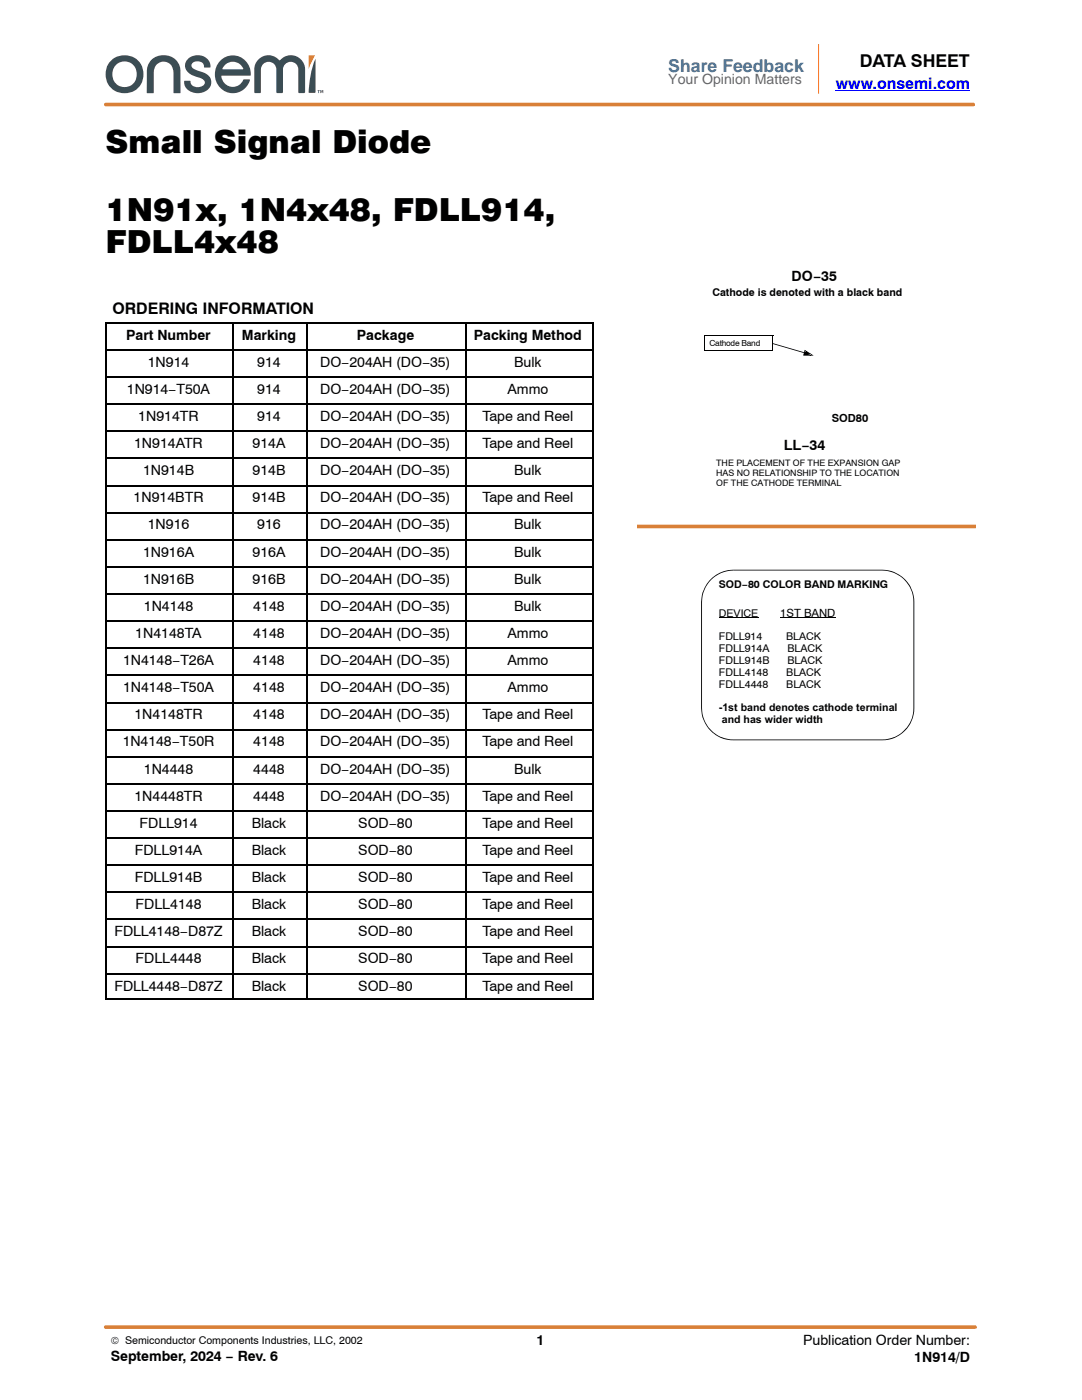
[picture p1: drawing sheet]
<svg xmlns="http://www.w3.org/2000/svg" width="216mm" height="279mm" viewBox="0 0 216 279" stroke-linecap="round" stroke-linejoin="round" font-family="sans-serif">
<defs><g id="words">
<g font-size="6.3">
<text x="21.1" y="30.4">Small Signal Diode</text>
<text x="21.1" y="44.2">1N91x, 1N4x48, FDLL914,</text>
<text x="21.1" y="50.6">FDLL4x48</text>
</g>
<text font-size="3.5" fill="#2a78b8" x="133.3" y="14.3">Share Feedback</text>
<text font-size="3.5" x="171.5" y="13.5">DATA SHEET</text>
<text font-size="3.2" fill="#00f" x="166.8" y="17.8">www.onsemi.com</text>
<text font-size="3.2" x="22.4" y="62.7">ORDERING INFORMATION</text>
<text font-size="2.8" fill="#646669" x="133.3" y="16.8">Your Opinion Matters</text>
<g font-size="2.8">
<text x="157.9" y="56.1">DO−35</text>
<text x="25.2" y="67.8">Part Number</text>
<text x="48.3" y="67.8">Marking</text>
<text x="71.2" y="67.8">Package</text>
<text x="94.5" y="67.8">Packing Method</text>
<text x="29.5" y="73.2">1N914</text>
<text x="51.3" y="73.2">914</text>
<text x="63.9" y="73.2">DO−204AH (DO−35)</text>
<text x="102.6" y="73.2">Bulk</text>
<text x="25.3" y="78.6">1N914−T50A</text>
<text x="51.3" y="78.6">914</text>
<text x="63.9" y="78.6">DO−204AH (DO−35)</text>
<text x="101.3" y="78.6">Ammo</text>
<text x="26.8" y="89.4">1N914ATR</text>
<text x="27.6" y="84">1N914TR</text>
<text x="50.4" y="89.4">914A</text>
<text x="51.3" y="84">914</text>
<text x="63.9" y="84">DO−204AH (DO−35)</text>
<text x="63.9" y="89.4">DO−204AH (DO−35)</text>
<text x="96.3" y="84">Tape and Reel</text>
<text x="96.3" y="89.4">Tape and Reel</text>
<text x="156.4" y="89.9">LL−34</text>
<text x="28.5" y="94.8">1N914B</text>
<text x="50.4" y="94.8">914B</text>
<text x="63.9" y="94.8">DO−204AH (DO−35)</text>
<text x="102.6" y="94.8">Bulk</text>
<text x="26.7" y="100.3">1N914BTR</text>
<text x="50.4" y="100.3">914B</text>
<text x="63.9" y="100.3">DO−204AH (DO−35)</text>
<text x="96.3" y="100.3">Tape and Reel</text>
<text x="29.5" y="105.7">1N916</text>
<text x="51.3" y="105.7">916</text>
<text x="63.9" y="105.7">DO−204AH (DO−35)</text>
<text x="102.6" y="105.7">Bulk</text>
<text x="28.5" y="111.1">1N916A</text>
<text x="50.4" y="111.1">916A</text>
<text x="63.9" y="111.1">DO−204AH (DO−35)</text>
<text x="102.6" y="111.1">Bulk</text>
<text x="28.5" y="116.5">1N916B</text>
<text x="50.4" y="116.5">916B</text>
<text x="63.9" y="116.5">DO−204AH (DO−35)</text>
<text x="102.6" y="116.5">Bulk</text>
<text x="28.7" y="121.9">1N4148</text>
<text x="50.5" y="121.9">4148</text>
<text x="63.9" y="121.9">DO−204AH (DO−35)</text>
<text x="102.6" y="121.9">Bulk</text>
<text x="27" y="127.3">1N4148TA</text>
<text x="50.5" y="127.3">4148</text>
<text x="63.9" y="127.3">DO−204AH (DO−35)</text>
<text x="101.3" y="127.3">Ammo</text>
<text x="24.6" y="132.7">1N4148−T26A</text>
<text x="50.5" y="132.7">4148</text>
<text x="63.9" y="132.7">DO−204AH (DO−35)</text>
<text x="101.3" y="132.7">Ammo</text>
<text x="24.6" y="138.1">1N4148−T50A</text>
<text x="26.8" y="143.6">1N4148TR</text>
<text x="50.5" y="138.1">4148</text>
<text x="50.5" y="143.6">4148</text>
<text x="63.9" y="138.1">DO−204AH (DO−35)</text>
<text x="63.9" y="143.6">DO−204AH (DO−35)</text>
<text x="96.3" y="143.6">Tape and Reel</text>
<text x="101.3" y="138.1">Ammo</text>
<text x="24.5" y="149">1N4148−T50R</text>
<text x="50.5" y="149">4148</text>
<text x="63.9" y="149">DO−204AH (DO−35)</text>
<text x="96.3" y="149">Tape and Reel</text>
<text x="28.7" y="154.4">1N4448</text>
<text x="50.5" y="154.4">4448</text>
<text x="63.9" y="154.4">DO−204AH (DO−35)</text>
<text x="102.6" y="154.4">Bulk</text>
<text x="26.8" y="159.8">1N4448TR</text>
<text x="50.5" y="159.8">4448</text>
<text x="63.9" y="159.8">DO−204AH (DO−35)</text>
<text x="96.3" y="159.8">Tape and Reel</text>
<text x="27.8" y="165.2">FDLL914</text>
<text x="50.2" y="165.2">Black</text>
<text x="71.5" y="165.2">SOD−80</text>
<text x="96.3" y="165.2">Tape and Reel</text>
<text x="26.9" y="170.6">FDLL914A</text>
<text x="50.2" y="170.6">Black</text>
<text x="71.5" y="170.6">SOD−80</text>
<text x="96.3" y="170.6">Tape and Reel</text>
<text x="26.9" y="176">FDLL914B</text>
<text x="50.2" y="176">Black</text>
<text x="71.5" y="176">SOD−80</text>
<text x="96.3" y="176">Tape and Reel</text>
<text x="27.1" y="181.4">FDLL4148</text>
<text x="50.2" y="181.4">Black</text>
<text x="71.5" y="181.4">SOD−80</text>
<text x="96.3" y="181.4">Tape and Reel</text>
<text x="22.8" y="186.9">FDLL4148−D87Z</text>
<text x="50.2" y="186.9">Black</text>
<text x="71.5" y="186.9">SOD−80</text>
<text x="96.3" y="186.9">Tape and Reel</text>
<text x="22.8" y="197.7">FDLL4448−D87Z</text>
<text x="27.1" y="192.3">FDLL4448</text>
<text x="50.2" y="192.3">Black</text>
<text x="50.2" y="197.7">Black</text>
<text x="71.5" y="192.3">SOD−80</text>
<text x="71.5" y="197.7">SOD−80</text>
<text x="96.3" y="192.3">Tape and Reel</text>
<text x="96.3" y="197.7">Tape and Reel</text>
<text x="107" y="268.5">1</text>
<text x="160.3" y="268.5">Publication Order Number:</text>
<text x="22.1" y="271.7">September, 2024 − Rev. 6</text>
<text x="182.4" y="271.8">1N914/D</text>
</g>
<text font-size="2.3" x="155.7" y="123.1">1ST BAND</text>
<text font-size="2.2" x="166" y="84.3">SOD80</text>
<g font-size="2.1">
<text x="142.1" y="59">Cathode is denoted with a black band</text>
<text x="143.5" y="117.4">SOD−80 COLOR BAND MARKING</text>
<text x="143.4" y="123.1">DEVICE</text>
<text x="143.4" y="127.8">FDLL914</text>
<text x="143.4" y="130.1">FDLL914A</text>
<text x="156.9" y="127.8">BLACK</text>
<text x="157.1" y="130.1">BLACK</text>
<text x="143.4" y="132.5">FDLL914B</text>
<text x="143.4" y="134.9">FDLL4148</text>
<text x="143.4" y="137.3">FDLL4448</text>
<text x="156.9" y="134.9">BLACK</text>
<text x="156.9" y="137.3">BLACK</text>
<text x="157.1" y="132.5">BLACK</text>
<text x="143.4" y="142">-1st band denotes cathode terminal</text>
<text x="144" y="144.3">and has wider width</text>
<text x="22.1" y="268.2">© Semiconductor Components Industries, LLC, 2002</text>
</g>
<g font-size="1.8">
<text x="142.9" y="93.1">THE PLACEMENT OF THE EXPANSION GAP</text>
<text x="142.9" y="95.1">HAS NO RELATIONSHIP TO THE LOCATION</text>
<text x="142.9" y="97">OF THE CATHODE TERMINAL</text>
</g>
<text font-size="1.7" x="141.6" y="69.1">Cathode Band</text>
</g></defs>
<path d="M61.6 11.1l1.3-.1-1.3 2.8z" fill-rule="evenodd" fill="#d98038"/>
<g fill="#3b4d54">
<path d="M45 12.8l-.6 1h4.1a2.2 2.2 0 0 0-3.5-1zM43.9 12.2a3.5 3.5 0 0 1 4.1-.8 3.5 3.5 0 0 1 1.9 3.7h-5.6a2.14 2.14 0 0 0 2.2 2.2 2.59 2.59 0 0 0 2.2-1.5l1.2 .1a3.6 3.6 0 0 1-4.5 2.5 3.6 3.6 0 0 1-2.4-4.6l.3-.8z" fill-rule="evenodd"/>
<path d="M37.4 11.8a2.65 2.65 0 0 1 2.7-.7 2.65 2.65 0 0 1 1.9 2.1l-.1 .3h-1.1a1.38 1.38 0 0 0-1.1-1.3 1.38 1.38 0 0 0-1.5 .8 1.27 1.27 0 0 0 1.2 1.1l1 .3a2.07 2.07 0 0 1 1.8 2.1 2.07 2.07 0 0 1-2 2 2.54 2.54 0 0 1-3.4-2.3l1.1-.1a1.55 1.55 0 0 0 1.4 1.3 1.55 1.55 0 0 0 1.6-.9 2.33 2.33 0 0 0-1.9-1.2 2.29 2.29 0 0 1-1.9-2.9z" fill-rule="evenodd"/>
<path d="M30.3 11.9a3.4 3.4 0 0 1 3.6-.7 3.4 3.4 0 0 1 2.1 3.1v4.3h-1.4v-3.6a2.18 2.18 0 0 0-1.9-2.7 2.12 2.12 0 0 0-2 2.6v3.7h-1.4v-1.2a14.1 14.1 0 0 1 .3-4.5z" fill-rule="evenodd"/>
<path d="M23.1 13a2.55 2.55 0 0 0-.2 3.5 2.55 2.55 0 0 0 3.5 .4 2.56 2.56 0 0 0 .6-3.4 2.56 2.56 0 0 0-3.4-.9zM21 14.8a3.8 3.8 0 0 1 7.6 0 3.8 3.8 0 0 1-7.6 0z" fill-rule="evenodd"/>
<path d="M62.9 11.8l.1 6.6-.2 .1h-1.2a18.9 18.9 0 0 1 1.3-6.7z" fill-rule="evenodd"/>
<path d="M51.6 11.9a2.87 2.87 0 0 1 4.2 .1 2.88 2.88 0 0 1 3.2-.8 2.88 2.88 0 0 1 1.9 2.7v4.5l-.2 .2h-1l-.2-.2v-4.5a1.53 1.53 0 0 0-1.5-1.6 1.53 1.53 0 0 0-1.5 1.6v4.5l-.2 .2h-1l-.2-.2v-4.5a1.54 1.54 0 0 0-1.5-1.6 1.54 1.54 0 0 0-1.5 1.6v4.5l-.2 .2h-1l-.2-.2 .1-5 .2-.8z" fill-rule="evenodd"/>
<path d="M63.4 18h.4l-.1 .1v.5h-.2v-.5z" fill-rule="evenodd"/>
<path d="M63.9 18h.2l.1 .3 .1-.3h.2v.6h-.1v-.5l-.1 .4h-.1l-.2-.4v.5h-.1z" fill-rule="evenodd"/>
</g>
<path d="M166.8 18.1h26.7" fill="none" stroke="#00f" stroke-width=".2"/>
<path d="M21.1 20.9h173.1M21.1 264.9h173.5" fill="none" stroke="#d98038" stroke-width=".72"/>
<g fill="none" stroke="#000" stroke-width=".32">
<path d="M21.1 64.4h97.3M21.1 69.8h97.3M21.1 75.2h97.3M21.2 64.3v135.3M46.5 64.3v135.3M61.3 64.3v135.3M92.9 64.3v135.3M118.2 64.3v135.3M21.1 80.7h97.3M21.1 86.1h97.3M21.1 91.5h97.3M21.1 96.9h97.3"/>
<path d="M21.1 102.3h97.3M21.1 107.7h97.3M21.1 113.1h97.3M21.1 118.5h97.3M21.1 124h97.3M21.1 129.4h97.3M21.1 134.8h97.3M21.1 140.2h97.3M21.1 145.6h97.3M21.1 151h97.3M21.1 156.4h97.3M21.1 161.8h97.3"/>
<path d="M21.1 167.3h97.3M21.1 172.7h97.3M21.1 178.1h97.3M21.1 183.5h97.3M21.1 188.9h97.3M21.1 194.3h97.3M21.1 199.4h97.3"/>
</g>
<path d="M143.4 123.3h7.9M155.7 123.3h11" fill="none" stroke="#000" stroke-width=".2"/>
<g fill="#000">
<path d="M141.7 115.7a6.5 6.5 0 0 1 4.6-2l.1 .2-1.3 .1-1.2 .4-1.5 .9-.9 .9-.7 .9-.6 1.8-.1 1.2v21.2l.3 1.9 .4 1.1 .7 1 .9 .9 1 .6 1.1 .5 1.2 .3h30.3l1.3-.2 1.7-.6 .1 .2-1.2 .5-1.9 .2h-29.7a6.4 6.4 0 0 1-6.4-6.4v-21.2a6.2 6.2 0 0 1 1.8-4.4z" fill-rule="evenodd"/>
<path d="M146.3 113.7h29.7a6.4 6.4 0 0 1 6.4 6.4v21.2a6.3 6.3 0 0 1-3.3 5.7l-.1-.2 1-.6 .8-.9 .7-1 .5-1.1 .2-1.2v-22.5l-.2-1.2-.5-1.2-1.1-1.4-.9-.8-1-.5-1.2-.4-1.3-.1h-29.7z" fill-rule="evenodd"/>
</g>
<path d="M153.7 68h21.3v18h-21.3z" fill="#fff"/>
<g fill="#000">
<path d="M154.1 68.5l.1 .1zM160.4 70.4l.4 .1-.1 .3-.4-.1zM160.4 70.3l.1 .2zM154.2 68.5l6.2 1.8v.2l-6.2-1.9zM160.7 70.1l1.1 .7h-1.3z"/>
<path d="M160.6 69.8l1.8 1.2h-2.1l.2-.4h1.3v.4l-1.2-.7 .2-.3v.5l-.4-.1z" fill-rule="evenodd"/>
</g>
<path d="M140.6 70h13.6M140.6 66.9v3.1M140.6 67h13.7M154.2 67v3.1" fill="none" stroke="#000" stroke-width=".2"/>
<path d="M127.1 105.1h67.5" fill="none" stroke="#d98038" stroke-width=".72"/>
<path d="M163.3 8.8v9.9" fill="none" stroke="#fa711d" stroke-width=".2"/>
<use href="#words"/>
</svg>
